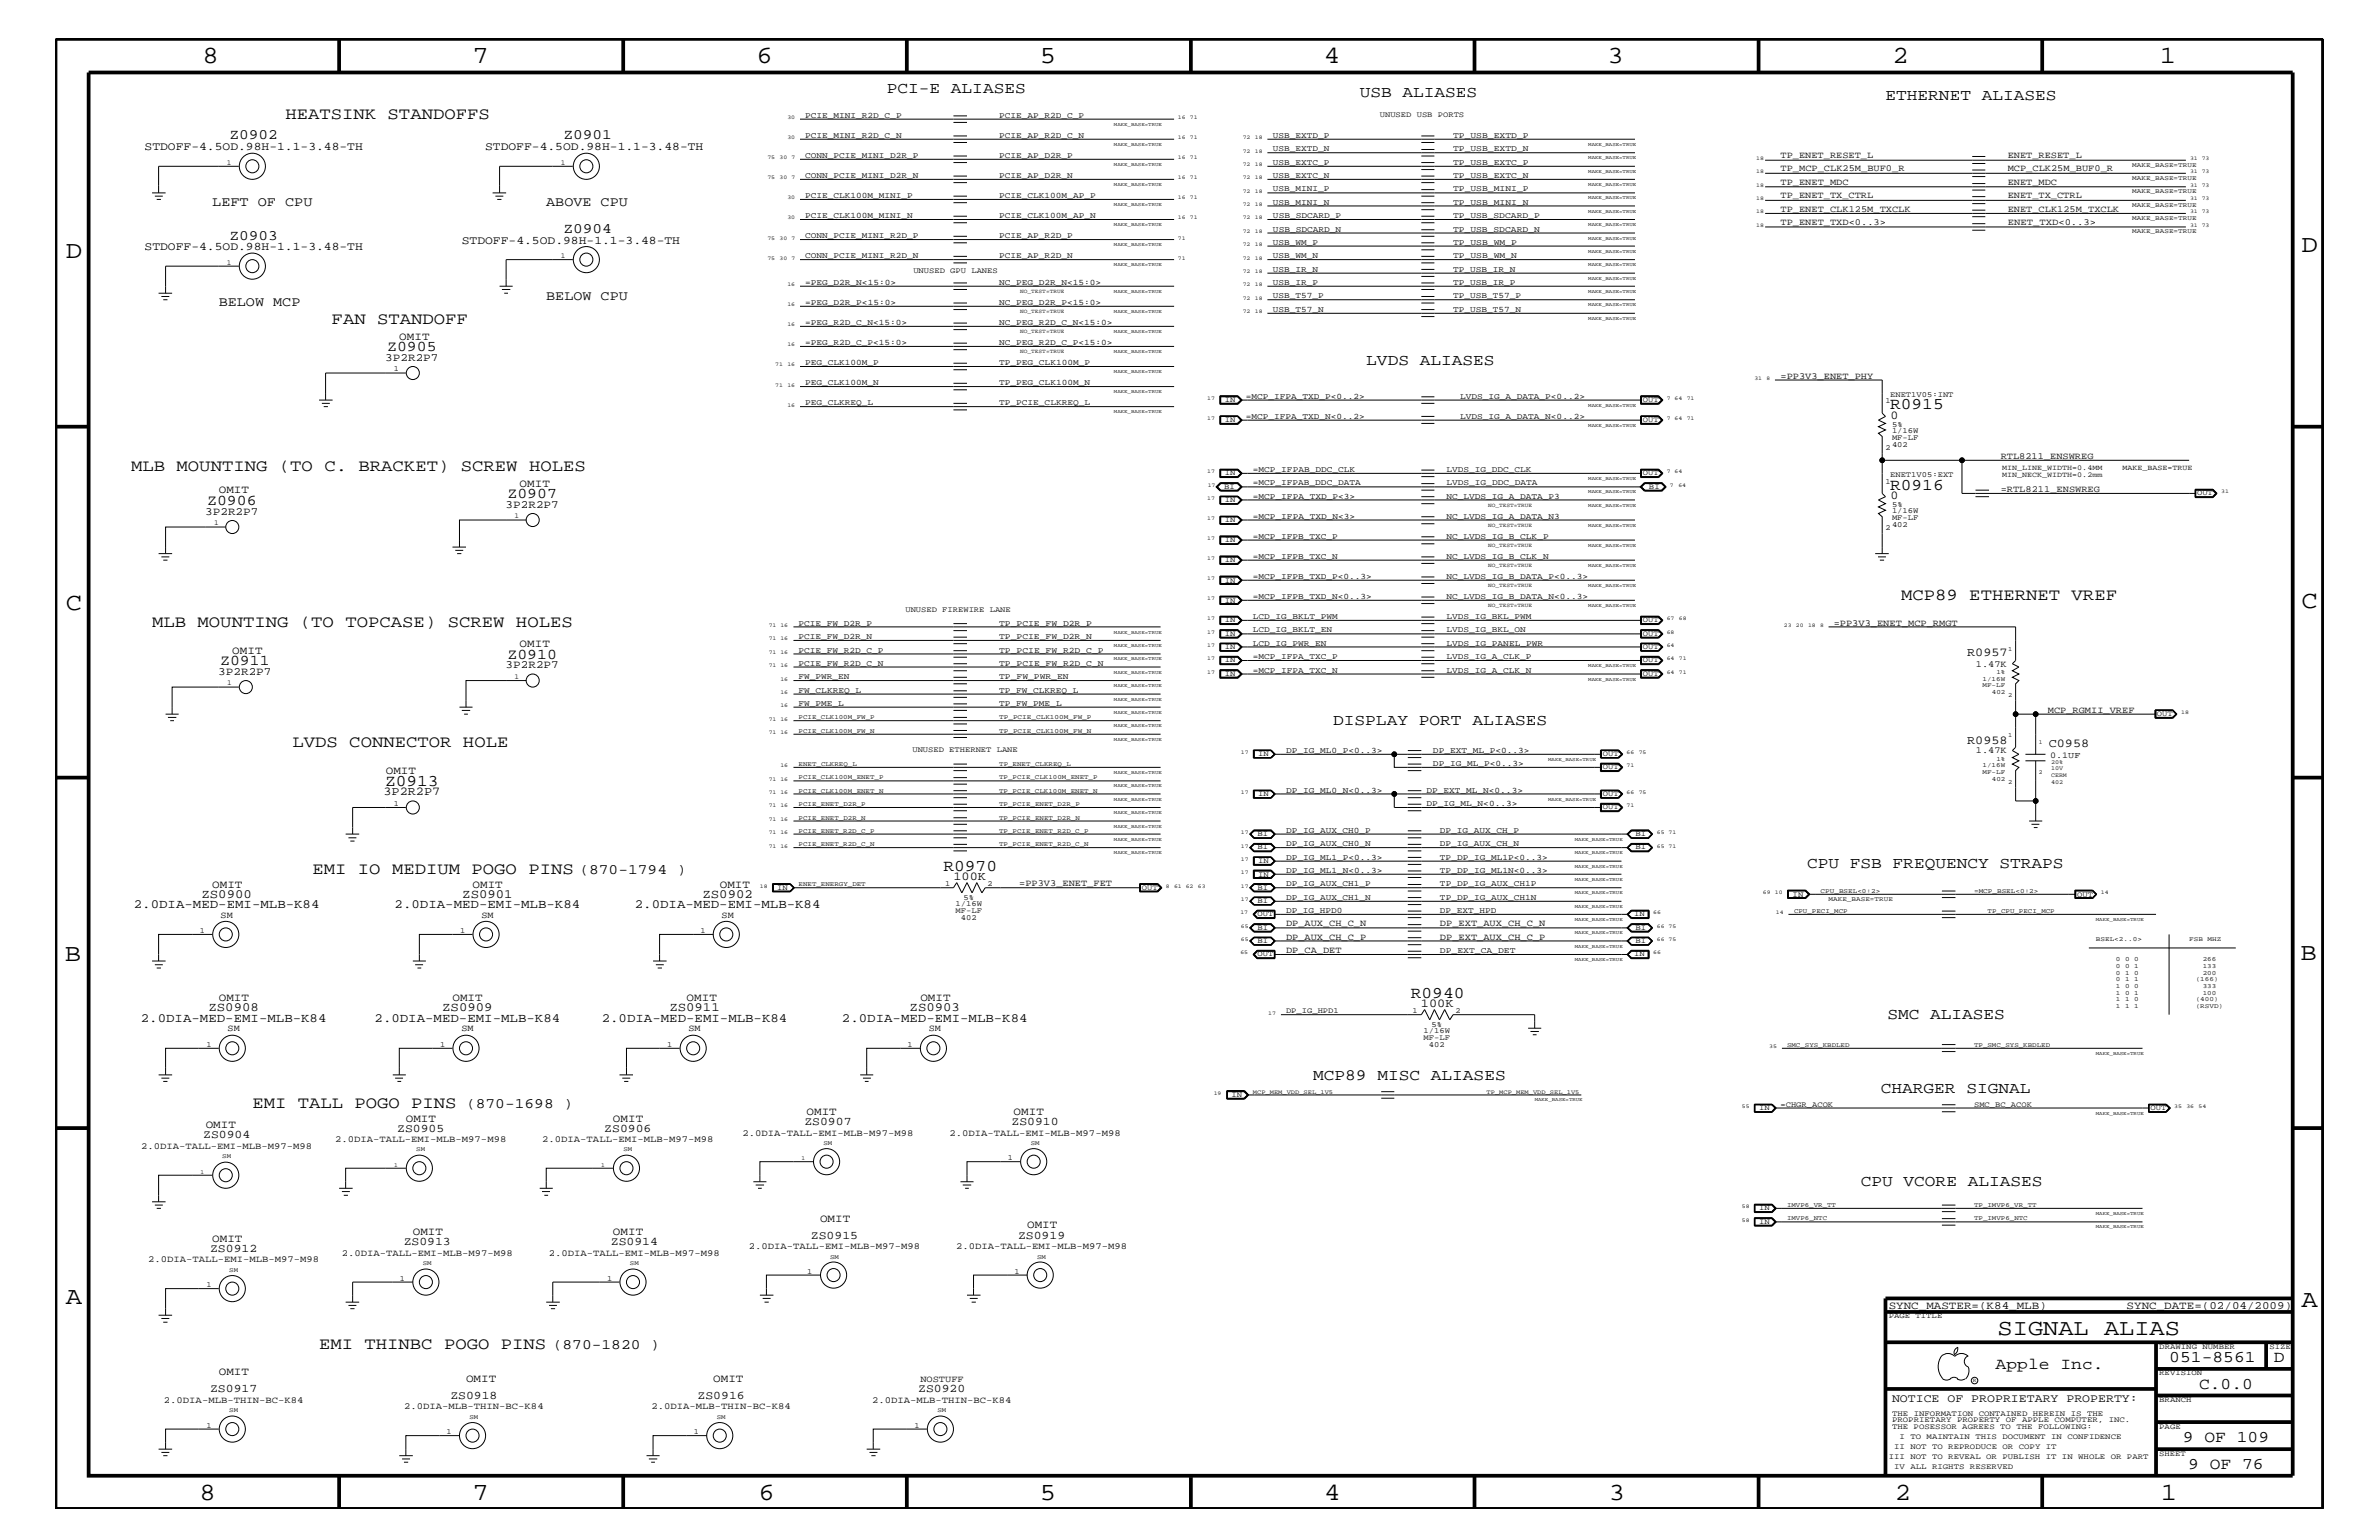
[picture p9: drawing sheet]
<svg xmlns="http://www.w3.org/2000/svg" width="432mm" height="279mm" viewBox="0 0 432 279" stroke-linecap="round" stroke-linejoin="round" font-family="sans-serif">
<defs><g id="words">
<g font-size="4.5">
<text x="36.7" y="11.5">8</text>
<text x="85.8" y="11.5">7</text>
<text x="137.3" y="11.5">6</text>
<text x="188.7" y="11.5">5</text>
<text x="240.3" y="11.5">4</text>
<text x="291.8" y="11.5">3</text>
<text x="343.5" y="11.5">2</text>
<text x="392" y="11.5">1</text>
<text x="11.9" y="46.8">D</text>
<text x="417.7" y="45.7">D</text>
<text x="11.9" y="110.6">C</text>
<text x="417.7" y="110.3">C</text>
<text x="11.8" y="174.3">B</text>
<text x="417.6" y="174.2">B</text>
<text x="11.9" y="236.7">A</text>
<text x="417.7" y="237.1">A</text>
<text x="36.2" y="272.1">8</text>
<text x="85.8" y="272.1">7</text>
<text x="137.7" y="272.1">6</text>
<text x="188.7" y="272.1">5</text>
<text x="240.4" y="272.1">4</text>
<text x="292" y="272.1">3</text>
<text x="343.9" y="272.1">2</text>
<text x="392.2" y="272.1">1</text>
</g>
<text font-size="4.1" x="362.6" y="242.3">SIGNAL ALIAS</text>
<g font-size="3">
<text x="51.8" y="21.6">HEATSINK STANDOFFS</text>
<text x="60.2" y="58.7">FAN STANDOFF</text>
<text x="343.1" y="74.3">R0915</text>
<text x="23.8" y="85.4">MLB MOUNTING (TO C. BRACKET) SCREW HOLES</text>
<text x="343.1" y="88.8">R0916</text>
<text x="27.6" y="113.7">MLB MOUNTING (TO TOPCASE) SCREW HOLES</text>
<text x="345.1" y="108.9">MCP89 ETHERNET VREF</text>
<text x="53.1" y="135.6">LVDS CONNECTOR HOLE</text>
<text x="69.9" y="142.5">Z0913</text>
<text x="56.7" y="158.6">EMI IO MEDIUM POGO PINS</text>
<text x="171.2" y="158">R0970</text>
<text x="256.1" y="181">R0940</text>
<text x="45.8" y="201">EMI TALL POGO PINS</text>
<text x="57.9" y="244.7">EMI THINBC POGO PINS</text>
<text x="362.2" y="248.4">Apple Inc.</text>
<text x="393.7" y="247.1">051-8561</text>
<text x="399.2" y="252">C.0.0</text>
<text x="412.7" y="247.1">D</text>
<text x="396.2" y="261.6">9 OF 109</text>
<text x="397.2" y="266.6">9 OF 76</text>
</g>
<g font-size="2.9">
<text x="161" y="16.8">PCI-E ALIASES</text>
<text x="246.8" y="17.6">USB ALIASES</text>
<text x="342.2" y="18.1">ETHERNET ALIASES</text>
<text x="248" y="66.2">LVDS ALIASES</text>
<text x="242" y="131.6">DISPLAY PORT ALIASES</text>
<text x="328" y="157.4">CPU FSB FREQUENCY STRAPS</text>
<text x="342.6" y="184.9">SMC ALIASES</text>
<text x="238.3" y="195.9">MCP89 MISC ALIASES</text>
<text x="341.4" y="198.2">CHARGER SIGNAL</text>
<text x="337.7" y="215.3">CPU VCORE ALIASES</text>
</g>
<g font-size="2.7">
<text x="70.3" y="63.7">Z0905</text>
<text x="37.6" y="91.6">Z0906</text>
<text x="92.1" y="90.4">Z0907</text>
<text x="92.1" y="119.5">Z0910</text>
<text x="40" y="120.7">Z0911</text>
</g>
<g font-size="2.6">
<text x="41.7" y="25.3">Z0902</text>
<text x="102.3" y="25.3">Z0901</text>
<text x="41.7" y="43.5">Z0903</text>
<text x="102.3" y="42.3">Z0904</text>
<text x="105.2" y="158.6">(870-1794 )</text>
<text x="84.6" y="201">(870-1698 )</text>
<text x="100.3" y="244.7">(870-1820 )</text>
</g>
<g font-size="2.5">
<text x="38.5" y="37.4">LEFT OF CPU</text>
<text x="99.1" y="37.4">ABOVE CPU</text>
<text x="39.7" y="55.6">BELOW MCP</text>
<text x="99.1" y="54.4">BELOW CPU</text>
</g>
<g font-size="2.3">
<text x="24.3" y="164.8">2.0DIA-MED-EMI-MLB-K84</text>
<text x="36.6" y="162.8">ZS0900</text>
<text x="71.6" y="164.8">2.0DIA-MED-EMI-MLB-K84</text>
<text x="83.9" y="162.8">ZS0901</text>
<text x="115.2" y="164.8">2.0DIA-MED-EMI-MLB-K84</text>
<text x="127.5" y="162.8">ZS0902</text>
<text x="25.6" y="185.4">2.0DIA-MED-EMI-MLB-K84</text>
<text x="37.8" y="183.5">ZS0908</text>
<text x="68" y="185.4">2.0DIA-MED-EMI-MLB-K84</text>
<text x="80.3" y="183.5">ZS0909</text>
<text x="109.2" y="185.4">2.0DIA-MED-EMI-MLB-K84</text>
<text x="121.5" y="183.5">ZS0911</text>
<text x="152.8" y="185.4">2.0DIA-MED-EMI-MLB-K84</text>
<text x="165.1" y="183.5">ZS0903</text>
</g>
<g font-size="2.2">
<text x="343.2" y="76.1">0</text>
<text x="343.2" y="90.6">0</text>
<text x="357" y="119.1">R0957</text>
<text x="357" y="134.9">R0958</text>
<text x="371.9" y="135.6">C0958</text>
<text x="69.6" y="144.3">3P2R2P7</text>
<text x="173.1" y="159.7">100K</text>
<text x="257.9" y="182.7">100K</text>
</g>
<g font-size="2.1">
<text x="26.2" y="27.2">STDOFF-4.5OD.98H-1.1-3.48-TH</text>
<text x="88.1" y="27.2">STDOFF-4.5OD.98H-1.1-3.48-TH</text>
<text x="26.2" y="45.4">STDOFF-4.5OD.98H-1.1-3.48-TH</text>
<text x="83.8" y="44.2">STDOFF-4.5OD.98H-1.1-3.48-TH</text>
<text x="36.9" y="206.5">ZS0904</text>
<text x="72.1" y="205.3">ZS0905</text>
<text x="109.7" y="205.3">ZS0906</text>
<text x="146" y="204.1">ZS0907</text>
<text x="183.6" y="204.1">ZS0910</text>
<text x="38.1" y="227.1">ZS0912</text>
<text x="73.3" y="225.9">ZS0913</text>
<text x="110.9" y="225.9">ZS0914</text>
<text x="147.2" y="224.7">ZS0915</text>
<text x="184.8" y="224.7">ZS0919</text>
<text x="38.1" y="252.6">ZS0917</text>
<text x="81.7" y="253.8">ZS0918</text>
<text x="126.6" y="253.8">ZS0916</text>
<text x="166.7" y="252.6">ZS0920</text>
<text x="343.4" y="254.4">NOTICE OF PROPRIETARY PROPERTY:</text>
</g>
<g font-size="2">
<text x="69.9" y="65.6">3P2R2P7</text>
<text x="72.5" y="61.7">OMIT</text>
<text x="39.7" y="89.5">OMIT</text>
<text x="94.3" y="88.3">OMIT</text>
<text x="37.3" y="93.4">3P2R2P7</text>
<text x="91.8" y="92.2">3P2R2P7</text>
<text x="42.2" y="118.6">OMIT</text>
<text x="94.3" y="117.4">OMIT</text>
<text x="39.6" y="122.5">3P2R2P7</text>
<text x="91.8" y="121.3">3P2R2P7</text>
<text x="70" y="140.4">OMIT</text>
<text x="38.5" y="161.1">OMIT</text>
<text x="85.8" y="161.1">OMIT</text>
<text x="130.6" y="161.1">OMIT</text>
<text x="39.7" y="181.6">OMIT</text>
<text x="82.1" y="181.6">OMIT</text>
<text x="124.6" y="181.6">OMIT</text>
<text x="167" y="181.6">OMIT</text>
<text x="73.7" y="203.5">OMIT</text>
<text x="111.3" y="203.5">OMIT</text>
<text x="146.4" y="202.3">OMIT</text>
<text x="184" y="202.3">OMIT</text>
<text x="37.3" y="204.7">OMIT</text>
<text x="148.8" y="221.7">OMIT</text>
<text x="38.5" y="225.3">OMIT</text>
<text x="74.9" y="224.1">OMIT</text>
<text x="111.3" y="224.1">OMIT</text>
<text x="186.4" y="222.9">OMIT</text>
<text x="342.8" y="237.4">SYNC_MASTER=(K84_MLB)</text>
<text x="386" y="237.4">SYNC_DATE=(02/04/2009)</text>
<text x="39.7" y="249.5">OMIT</text>
<text x="84.6" y="250.7">OMIT</text>
<text x="129.5" y="250.7">OMIT</text>
</g>
<g font-size="1.7">
<text x="323.2" y="28.6">TP_ENET_RESET_L</text>
<text x="364.4" y="28.6">ENET_RESET_L</text>
<text x="323.2" y="33.6">TP_ENET_MDC</text>
<text x="323.2" y="31.1">TP_MCP_CLK25M_BUF0_R</text>
<text x="323.2" y="35.9">TP_ENET_TX_CTRL</text>
<text x="364.4" y="35.9">ENET_TX_CTRL</text>
<text x="364.4" y="31.1">MCP_CLK25M_BUF0_R</text>
<text x="364.4" y="33.6">ENET_MDC</text>
<text x="323.2" y="38.4">TP_ENET_CLK125M_TXCLK</text>
<text x="323.2" y="40.8">TP_ENET_TXD&lt;0..3&gt;</text>
<text x="364.4" y="38.4">ENET_CLK125M_TXCLK</text>
<text x="364.4" y="40.8">ENET_TXD&lt;0..3&gt;</text>
<text x="323.2" y="68.7">=PP3V3_ENET_PHY</text>
<text x="363.1" y="83.3">RTL8211_ENSWREG</text>
<text x="363.1" y="89.3">=RTL8211_ENSWREG</text>
<text x="332.8" y="113.6">=PP3V3_ENET_MCP_RMGT</text>
<text x="358.6" y="120.9">1.47K</text>
<text x="371.7" y="129.3">MCP_RGMII_VREF</text>
<text x="358.6" y="136.7">1.47K</text>
<text x="185" y="160.8">=PP3V3_ENET_FET</text>
<text x="40" y="166.5">SM</text>
<text x="87.4" y="166.5">SM</text>
<text x="131" y="166.5">SM</text>
<text x="233.4" y="168.1">DP_AUX_CH_C_N</text>
<text x="233.4" y="170.5">DP_AUX_CH_C_P</text>
<text x="233.4" y="172.9">DP_CA_DET</text>
<text x="261.4" y="168.1">DP_EXT_AUX_CH_C_N</text>
<text x="261.4" y="170.5">DP_EXT_AUX_CH_C_P</text>
<text x="41.3" y="187.1">SM</text>
<text x="83.7" y="187.1">SM</text>
<text x="125" y="187.1">SM</text>
<text x="168.6" y="187.1">SM</text>
<text x="25.6" y="208.5">2.0DIA-TALL-EMI-MLB-M97-M98</text>
<text x="60.8" y="207.2">2.0DIA-TALL-EMI-MLB-M97-M98</text>
<text x="98.4" y="207.2">2.0DIA-TALL-EMI-MLB-M97-M98</text>
<text x="134.7" y="206">2.0DIA-TALL-EMI-MLB-M97-M98</text>
<text x="172.3" y="206">2.0DIA-TALL-EMI-MLB-M97-M98</text>
<text x="62" y="227.9">2.0DIA-TALL-EMI-MLB-M97-M98</text>
<text x="99.6" y="227.9">2.0DIA-TALL-EMI-MLB-M97-M98</text>
<text x="135.9" y="226.7">2.0DIA-TALL-EMI-MLB-M97-M98</text>
<text x="173.5" y="226.7">2.0DIA-TALL-EMI-MLB-M97-M98</text>
<text x="26.9" y="229.1">2.0DIA-TALL-EMI-MLB-M97-M98</text>
<text x="167" y="250.7">NOSTUFF</text>
<text x="29.8" y="254.5">2.0DIA-MLB-THIN-BC-K84</text>
<text x="73.4" y="255.7">2.0DIA-MLB-THIN-BC-K84</text>
<text x="118.2" y="255.7">2.0DIA-MLB-THIN-BC-K84</text>
<text x="158.3" y="254.5">2.0DIA-MLB-THIN-BC-K84</text>
</g>
<text font-size="1.6" x="372.1" y="137.4">0.1UF</text>
<g font-size="1.5">
<text x="146.1" y="21.4">PCIE_MINI_R2D_C_P</text>
<text x="181.4" y="21.4">PCIE_AP_R2D_C_P</text>
<text x="146.1" y="25">PCIE_MINI_R2D_C_N</text>
<text x="146.1" y="28.6">CONN_PCIE_MINI_D2R_P</text>
<text x="181.4" y="28.6">PCIE_AP_D2R_P</text>
<text x="181.4" y="25">PCIE_AP_R2D_C_N</text>
<text x="231.1" y="27.5">USB_EXTD_N</text>
<text x="231.1" y="25">USB_EXTD_P</text>
<text x="231.1" y="29.9">USB_EXTC_P</text>
<text x="263.7" y="27.5">TP_USB_EXTD_N</text>
<text x="263.7" y="25">TP_USB_EXTD_P</text>
<text x="263.7" y="29.9">TP_USB_EXTC_P</text>
<text x="146.1" y="32.3">CONN_PCIE_MINI_D2R_N</text>
<text x="146.1" y="35.9">PCIE_CLK100M_MINI_P</text>
<text x="181.4" y="32.3">PCIE_AP_D2R_N</text>
<text x="181.4" y="35.9">PCIE_CLK100M_AP_P</text>
<text x="231.1" y="34.7">USB_MINI_P</text>
<text x="231.1" y="32.3">USB_EXTC_N</text>
<text x="263.7" y="32.3">TP_USB_EXTC_N</text>
<text x="263.7" y="34.7">TP_USB_MINI_P</text>
<text x="146.1" y="39.6">PCIE_CLK100M_MINI_N</text>
<text x="181.4" y="39.6">PCIE_CLK100M_AP_N</text>
<text x="231.1" y="37.2">USB_MINI_N</text>
<text x="231.1" y="39.6">USB_SDCARD_P</text>
<text x="263.7" y="39.6">TP_USB_SDCARD_P</text>
<text x="263.7" y="37.2">TP_USB_MINI_N</text>
<text x="146.1" y="43.2">CONN_PCIE_MINI_R2D_P</text>
<text x="146.1" y="46.8">CONN_PCIE_MINI_R2D_N</text>
<text x="181.4" y="43.2">PCIE_AP_R2D_P</text>
<text x="181.4" y="46.8">PCIE_AP_R2D_N</text>
<text x="231.1" y="46.8">USB_WM_N</text>
<text x="231.1" y="42">USB_SDCARD_N</text>
<text x="231.1" y="44.4">USB_WM_P</text>
<text x="263.7" y="46.8">TP_USB_WM_N</text>
<text x="263.7" y="44.4">TP_USB_WM_P</text>
<text x="263.7" y="42">TP_USB_SDCARD_N</text>
<text x="146.1" y="51.7">=PEG_D2R_N&lt;15:0&gt;</text>
<text x="181.4" y="51.7">NC_PEG_D2R_N&lt;15:0&gt;</text>
<text x="231.1" y="49.3">USB_IR_N</text>
<text x="231.1" y="51.7">USB_IR_P</text>
<text x="263.7" y="49.3">TP_USB_IR_N</text>
<text x="263.7" y="51.7">TP_USB_IR_P</text>
<text x="146.1" y="55.3">=PEG_D2R_P&lt;15:0&gt;</text>
<text x="146.1" y="59">=PEG_R2D_C_N&lt;15:0&gt;</text>
<text x="181.4" y="55.3">NC_PEG_D2R_P&lt;15:0&gt;</text>
<text x="181.4" y="59">NC_PEG_R2D_C_N&lt;15:0&gt;</text>
<text x="231.1" y="56.6">USB_T57_N</text>
<text x="231.1" y="54.1">USB_T57_P</text>
<text x="263.7" y="56.6">TP_USB_T57_N</text>
<text x="263.7" y="54.1">TP_USB_T57_P</text>
<text x="146.1" y="62.6">=PEG_R2D_C_P&lt;15:0&gt;</text>
<text x="181.4" y="62.6">NC_PEG_R2D_C_P&lt;15:0&gt;</text>
<text x="146.1" y="66.2">PEG_CLK100M_P</text>
<text x="146.1" y="69.9">PEG_CLK100M_N</text>
<text x="181.4" y="69.9">TP_PEG_CLK100M_N</text>
<text x="181.4" y="66.2">TP_PEG_CLK100M_P</text>
<text x="146.1" y="73.5">PEG_CLKREQ_L</text>
<text x="181.4" y="73.5">TP_PCIE_CLKREQ_L</text>
<text x="226.1" y="76">=MCP_IFPA_TXD_N&lt;0..2&gt;</text>
<text x="226.1" y="72.3">=MCP_IFPA_TXD_P&lt;0..2&gt;</text>
<text x="265" y="72.3">LVDS_IG_A_DATA_P&lt;0..2&gt;</text>
<text x="265" y="76">LVDS_IG_A_DATA_N&lt;0..2&gt;</text>
<text x="227.4" y="88.1">=MCP_IFPAB_DDC_DATA</text>
<text x="227.4" y="85.6">=MCP_IFPAB_DDC_CLK</text>
<text x="262.6" y="85.6">LVDS_IG_DDC_CLK</text>
<text x="262.6" y="88.1">LVDS_IG_DDC_DATA</text>
<text x="227.4" y="90.5">=MCP_IFPA_TXD_P&lt;3&gt;</text>
<text x="227.4" y="94.2">=MCP_IFPA_TXD_N&lt;3&gt;</text>
<text x="262.6" y="90.5">NC_LVDS_IG_A_DATA_P3</text>
<text x="262.6" y="94.2">NC_LVDS_IG_A_DATA_N3</text>
<text x="227.4" y="101.4">=MCP_IFPB_TXC_N</text>
<text x="227.4" y="97.7">=MCP_IFPB_TXC_P</text>
<text x="262.6" y="101.4">NC_LVDS_IG_B_CLK_N</text>
<text x="262.6" y="97.7">NC_LVDS_IG_B_CLK_P</text>
<text x="227.4" y="105">=MCP_IFPB_TXD_P&lt;0..3&gt;</text>
<text x="262.6" y="105">NC_LVDS_IG_B_DATA_P&lt;0..3&gt;</text>
<text x="144.9" y="113.6">PCIE_FW_D2R_P</text>
<text x="181.4" y="113.6">TP_PCIE_FW_D2R_P</text>
<text x="227.4" y="112.3">LCD_IG_BKLT_PWM</text>
<text x="227.4" y="108.7">=MCP_IFPB_TXD_N&lt;0..3&gt;</text>
<text x="262.6" y="112.3">LVDS_IG_BKL_PWM</text>
<text x="262.6" y="108.7">NC_LVDS_IG_B_DATA_N&lt;0..3&gt;</text>
<text x="144.9" y="115.9">PCIE_FW_D2R_N</text>
<text x="144.9" y="118.4">PCIE_FW_R2D_C_P</text>
<text x="181.4" y="115.9">TP_PCIE_FW_D2R_N</text>
<text x="181.4" y="118.4">TP_PCIE_FW_R2D_C_P</text>
<text x="227.4" y="119.6">=MCP_IFPA_TXC_P</text>
<text x="227.4" y="117.2">LCD_IG_PWR_EN</text>
<text x="227.4" y="114.8">LCD_IG_BKLT_EN</text>
<text x="262.6" y="114.8">LVDS_IG_BKL_ON</text>
<text x="262.6" y="119.6">LVDS_IG_A_CLK_P</text>
<text x="262.6" y="117.2">LVDS_IG_PANEL_PWR</text>
<text x="144.9" y="123.2">FW_PWR_EN</text>
<text x="144.9" y="120.8">PCIE_FW_R2D_C_N</text>
<text x="144.9" y="125.7">FW_CLKREQ_L</text>
<text x="181.4" y="125.7">TP_FW_CLKREQ_L</text>
<text x="181.4" y="120.8">TP_PCIE_FW_R2D_C_N</text>
<text x="181.4" y="123.2">TP_FW_PWR_EN</text>
<text x="227.4" y="122">=MCP_IFPA_TXC_N</text>
<text x="262.6" y="122">LVDS_IG_A_CLK_N</text>
<text x="144.9" y="128">FW_PME_L</text>
<text x="181.4" y="128">TP_FW_PME_L</text>
<text x="233.4" y="136.6">DP_IG_ML0_P&lt;0..3&gt;</text>
<text x="260.1" y="136.6">DP_EXT_ML_P&lt;0..3&gt;</text>
<text x="233.4" y="143.9">DP_IG_ML0_N&lt;0..3&gt;</text>
<text x="258.9" y="143.9">DP_EXT_ML_N&lt;0..3&gt;</text>
<text x="260.1" y="139">DP_IG_ML_P&lt;0..3&gt;</text>
<text x="258.9" y="146.2">DP_IG_ML_N&lt;0..3&gt;</text>
<text x="233.4" y="156">DP_IG_ML1_P&lt;0..3&gt;</text>
<text x="233.4" y="153.5">DP_IG_AUX_CH0_N</text>
<text x="233.4" y="151.1">DP_IG_AUX_CH0_P</text>
<text x="261.4" y="153.5">DP_IG_AUX_CH_N</text>
<text x="261.4" y="156">TP_DP_IG_ML1P&lt;0..3&gt;</text>
<text x="261.4" y="151.1">DP_IG_AUX_CH_P</text>
<text x="233.4" y="160.8">DP_IG_AUX_CH1_P</text>
<text x="233.4" y="158.4">DP_IG_ML1_N&lt;0..3&gt;</text>
<text x="261.4" y="158.4">TP_DP_IG_ML1N&lt;0..3&gt;</text>
<text x="261.4" y="160.8">TP_DP_IG_AUX_CH1P</text>
<text x="233.4" y="163.3">DP_IG_AUX_CH1_N</text>
<text x="233.4" y="165.6">DP_IG_HPD0</text>
<text x="261.4" y="165.6">DP_EXT_HPD</text>
<text x="261.4" y="163.3">TP_DP_IG_AUX_CH1N</text>
<text x="261.4" y="172.9">DP_EXT_CA_DET</text>
</g>
<g font-size="1.4">
<text x="250.4" y="21.3">UNUSED USB PORTS</text>
<text x="41.1" y="29.9">1</text>
<text x="101.8" y="29.9">1</text>
<text x="101.8" y="46.8">1</text>
<text x="41.1" y="48">1</text>
<text x="165.8" y="49.6">UNUSED GPU LANES</text>
<text x="71.5" y="67.3">1</text>
<text x="343.1" y="72">ENET1V05:INT</text>
<text x="222.3" y="72.9">IN</text>
<text x="222.3" y="76.6">IN</text>
<text x="298.2" y="72.9">OUT</text>
<text x="298.2" y="76.6">OUT</text>
<text x="342.2" y="73.2">1</text>
<text x="343.4" y="77.4">5%</text>
<text x="342.2" y="81.6">2</text>
<text x="343.4" y="78.6">1/16W</text>
<text x="343.4" y="79.9">MF-LF</text>
<text x="343.4" y="81.1">402</text>
<text x="222.2" y="88.7">BI</text>
<text x="222.3" y="86.2">IN</text>
<text x="298.2" y="86.2">OUT</text>
<text x="299.3" y="88.7">BI</text>
<text x="342.2" y="87.7">1</text>
<text x="343.1" y="86.5">ENET1V05:EXT</text>
<text x="363.4" y="85.3">MIN_LINE_WIDTH=0.4MM</text>
<text x="363.4" y="86.5">MIN_NECK_WIDTH=0.2mm</text>
<text x="385.2" y="85.3">MAKE_BASE=TRUE</text>
<text x="398.8" y="89.9">OUT</text>
<text x="38.9" y="95.2">1</text>
<text x="93.4" y="94">1</text>
<text x="222.3" y="91.1">IN</text>
<text x="222.3" y="94.8">IN</text>
<text x="343.4" y="94.3">MF-LF</text>
<text x="343.4" y="93.2">1/16W</text>
<text x="343.4" y="92">5%</text>
<text x="343.4" y="95.6">402</text>
<text x="222.3" y="98.4">IN</text>
<text x="342.2" y="96.2">2</text>
<text x="222.3" y="102.1">IN</text>
<text x="222.3" y="105.7">IN</text>
<text x="164.3" y="111">UNUSED FIREWIRE LANE</text>
<text x="222.3" y="109.3">IN</text>
<text x="222.3" y="112.9">IN</text>
<text x="298.2" y="112.9">OUT</text>
<text x="222.3" y="115.3">IN</text>
<text x="222.3" y="117.8">IN</text>
<text x="298.2" y="115.3">OUT</text>
<text x="298.2" y="117.8">OUT</text>
<text x="41.2" y="124.3">1</text>
<text x="93.4" y="123.1">1</text>
<text x="222.3" y="120.2">IN</text>
<text x="222.3" y="122.6">IN</text>
<text x="298.2" y="122.6">OUT</text>
<text x="298.2" y="120.2">OUT</text>
<text x="391.5" y="129.9">OUT</text>
<text x="165.6" y="136.4">UNUSED ETHERNET LANE</text>
<text x="228.3" y="137.2">IN</text>
<text x="290.9" y="137.2">OUT</text>
<text x="290.9" y="139.6">OUT</text>
<text x="71.5" y="146.2">1</text>
<text x="228.3" y="144.5">IN</text>
<text x="290.9" y="144.5">OUT</text>
<text x="290.9" y="146.8">OUT</text>
<text x="228.3" y="151.8">BI</text>
<text x="228.3" y="154.1">BI</text>
<text x="296.8" y="151.8">BI</text>
<text x="296.8" y="154.1">BI</text>
<text x="141.1" y="161.4">IN</text>
<text x="171.5" y="160.7">1</text>
<text x="179.2" y="160.7">2</text>
<text x="207.3" y="161.4">OUT</text>
<text x="228.3" y="161.4">BI</text>
<text x="228.3" y="156.6">IN</text>
<text x="228.3" y="159">IN</text>
<text x="173.4" y="165.6">MF-LF</text>
<text x="173.4" y="164.5">1/16W</text>
<text x="174.4" y="166.9">402</text>
<text x="174.9" y="163.3">5%</text>
<text x="228.3" y="163.9">BI</text>
<text x="228.3" y="166.2">OUT</text>
<text x="296.6" y="166.2">IN</text>
<text x="325.4" y="162.7">IN</text>
<text x="377" y="162.7">OUT</text>
<text x="36.3" y="169.3">1</text>
<text x="83.5" y="169.3">1</text>
<text x="127.1" y="169.3">1</text>
<text x="228.3" y="168.7">BI</text>
<text x="228.3" y="171.1">BI</text>
<text x="228.3" y="173.5">OUT</text>
<text x="296.6" y="173.5">IN</text>
<text x="296.8" y="168.7">BI</text>
<text x="296.8" y="171.1">BI</text>
<text x="233.4" y="183.8">DP_IG_HPD1</text>
<text x="256.4" y="183.8">1</text>
<text x="264.2" y="183.8">2</text>
<text x="37.5" y="189.9">1</text>
<text x="79.9" y="189.9">1</text>
<text x="121.1" y="189.9">1</text>
<text x="164.7" y="189.9">1</text>
<text x="258.4" y="187.5">1/16W</text>
<text x="258.4" y="188.7">MF-LF</text>
<text x="259.3" y="189.9">402</text>
<text x="259.8" y="186.3">5%</text>
<text x="223.5" y="199">IN</text>
<text x="319.3" y="201.5">IN</text>
<text x="323.2" y="200.9">=CHGR_ACOK</text>
<text x="358.3" y="200.9">SMC_BC_ACOK</text>
<text x="390.3" y="201.5">OUT</text>
<text x="182.9" y="210.5">1</text>
<text x="319.3" y="219.6">IN</text>
<text x="319.3" y="222">IN</text>
<text x="37.5" y="233.5">1</text>
<text x="72.6" y="232.4">1</text>
<text x="110.2" y="232.4">1</text>
<text x="146.5" y="231.1">1</text>
<text x="184.1" y="231.1">1</text>
<text x="342.8" y="239.2">PAGE TITLE</text>
<text x="391.9" y="244.7">DRAWING NUMBER</text>
<text x="411.9" y="244.7">SIZE</text>
<text x="391.9" y="249.5">REVISION</text>
<text x="343.4" y="256.8">THE INFORMATION CONTAINED HEREIN IS THE</text>
<text x="391.9" y="254.4">BRANCH</text>
<text x="37.5" y="259">1</text>
<text x="81.1" y="260.2">1</text>
<text x="125.9" y="260.2">1</text>
<text x="166" y="259">1</text>
<text x="343.4" y="259.3">THE POSESSOR AGREES TO THE FOLLOWING:</text>
<text x="343.4" y="258">PROPRIETARY PROPERTY OF APPLE COMPUTER, INC.</text>
<text x="343.8" y="262.9">II NOT TO REPRODUCE OR COPY IT</text>
<text x="344.8" y="261.1">I TO MAINTAIN THIS DOCUMENT IN CONFIDENCE</text>
<text x="391.9" y="259.3">PAGE</text>
<text x="342.8" y="264.7">III NOT TO REVEAL OR PUBLISH IT IN WHOLE OR PART</text>
<text x="343.8" y="266.6">IV ALL RIGHTS RESERVED</text>
<text x="391.9" y="264.1">SHEET</text>
</g>
<g font-size="1.2">
<text x="387" y="30.3">MAKE_BASE=TRUE</text>
<text x="387" y="32.7">MAKE_BASE=TRUE</text>
<text x="387" y="35.1">MAKE_BASE=TRUE</text>
<text x="387" y="40">MAKE_BASE=TRUE</text>
<text x="387" y="37.5">MAKE_BASE=TRUE</text>
<text x="387" y="42.4">MAKE_BASE=TRUE</text>
<text x="364.5" y="118.1">1</text>
<text x="359.8" y="123.5">1/16W</text>
<text x="359.8" y="124.7">MF-LF</text>
<text x="361.5" y="125.9">402</text>
<text x="362.4" y="122.3">1%</text>
<text x="144.9" y="130.5">PCIE_CLK100M_FW_P</text>
<text x="181.4" y="130.5">TP_PCIE_CLK100M_FW_P</text>
<text x="364.5" y="126.5">2</text>
<text x="144.9" y="133">PCIE_CLK100M_FW_N</text>
<text x="181.4" y="133">TP_PCIE_CLK100M_FW_N</text>
<text x="364.5" y="133.8">1</text>
<text x="144.9" y="143.9">PCIE_CLK100M_ENET_N</text>
<text x="144.9" y="139">ENET_CLKREQ_L</text>
<text x="144.9" y="141.4">PCIE_CLK100M_ENET_P</text>
<text x="181.4" y="141.4">TP_PCIE_CLK100M_ENET_P</text>
<text x="181.4" y="139">TP_ENET_CLKREQ_L</text>
<text x="181.4" y="143.9">TP_PCIE_CLK100M_ENET_N</text>
<text x="359.8" y="139.2">1/16W</text>
<text x="359.8" y="140.4">MF-LF</text>
<text x="361.5" y="141.7">402</text>
<text x="362.4" y="138">1%</text>
<text x="364.5" y="142.3">2</text>
<text x="144.9" y="148.7">PCIE_ENET_D2R_N</text>
<text x="144.9" y="146.2">PCIE_ENET_D2R_P</text>
<text x="181.4" y="146.2">TP_PCIE_ENET_D2R_P</text>
<text x="181.4" y="148.7">TP_PCIE_ENET_D2R_N</text>
<text x="144.9" y="153.5">PCIE_ENET_R2D_C_N</text>
<text x="144.9" y="151.1">PCIE_ENET_R2D_C_P</text>
<text x="181.4" y="153.5">TP_PCIE_ENET_R2D_C_N</text>
<text x="181.4" y="151.1">TP_PCIE_ENET_R2D_C_P</text>
<text x="144.9" y="160.8">ENET_ENERGY_DET</text>
<text x="330.5" y="162">CPU_BSEL&lt;0:2&gt;</text>
<text x="358.3" y="162">=MCP_BSEL&lt;0:2&gt;</text>
<text x="325.6" y="165.6">CPU_PECI_MCP</text>
<text x="331.9" y="163.5">MAKE_BASE=TRUE</text>
<text x="360.8" y="165.6">TP_CPU_PECI_MCP</text>
<text x="380.4" y="170.7">BSEL&lt;2..0&gt;</text>
<text x="397.3" y="170.7">FSB</text>
<text x="400.7" y="170.7">MHZ</text>
<text x="384" y="175.6">0</text>
<text x="384" y="176.8">0</text>
<text x="384" y="178">0</text>
<text x="384" y="179.3">1</text>
<text x="384" y="174.4">0</text>
<text x="385.7" y="175.6">0</text>
<text x="385.7" y="176.8">1</text>
<text x="385.7" y="178">1</text>
<text x="385.7" y="179.3">0</text>
<text x="385.7" y="174.4">0</text>
<text x="387.4" y="175.6">1</text>
<text x="387.4" y="176.8">0</text>
<text x="387.4" y="178">1</text>
<text x="387.4" y="179.3">0</text>
<text x="387.4" y="174.4">0</text>
<text x="398.5" y="178">(166)</text>
<text x="399.8" y="175.6">133</text>
<text x="399.8" y="176.8">200</text>
<text x="399.8" y="179.3">333</text>
<text x="399.8" y="174.4">266</text>
<text x="384" y="182.9">1</text>
<text x="384" y="180.5">1</text>
<text x="384" y="181.6">1</text>
<text x="385.7" y="182.9">1</text>
<text x="385.7" y="180.5">0</text>
<text x="385.7" y="181.6">1</text>
<text x="387.4" y="182.9">1</text>
<text x="387.4" y="180.5">1</text>
<text x="387.4" y="181.6">0</text>
<text x="398.5" y="182.9">(RSVD)</text>
<text x="398.5" y="181.6">(400)</text>
<text x="399.8" y="180.5">100</text>
<text x="324.4" y="189.9">SMC_SYS_KBDLED</text>
<text x="358.3" y="189.9">TP_SMC_SYS_KBDLED</text>
<text x="75.6" y="208.9">SM</text>
<text x="113.2" y="208.9">SM</text>
<text x="149.5" y="207.7">SM</text>
<text x="187.1" y="207.7">SM</text>
<text x="40.3" y="210.2">SM</text>
<text x="324.4" y="221.4">IMVP6_NTC</text>
<text x="324.4" y="219">IMVP6_VR_TT</text>
<text x="358.3" y="221.4">TP_IMVP6_NTC</text>
<text x="358.3" y="219">TP_IMVP6_VR_TT</text>
<text x="41.6" y="230.7">SM</text>
<text x="76.8" y="229.6">SM</text>
<text x="114.3" y="229.6">SM</text>
<text x="150.7" y="228.4">SM</text>
<text x="188.3" y="228.4">SM</text>
<text x="41.6" y="256.2">SM</text>
<text x="85.2" y="257.4">SM</text>
<text x="130.1" y="257.4">SM</text>
<text x="170.1" y="256.2">SM</text>
</g>
<g font-size="1.1">
<text x="370.1" y="135">1</text>
<text x="370.1" y="140.4">2</text>
<text x="372.3" y="140.9">CERM</text>
<text x="372.3" y="138.6">20%</text>
<text x="372.3" y="142.2">402</text>
<text x="372.3" y="139.7">10V</text>
<text x="227.4" y="198.4">MCP_MEM_VDD_SEL_1V5</text>
<text x="269.8" y="198.4">TP_MCP_MEM_VDD_SEL_1V5</text>
<text x="36.4" y="213">1</text>
<text x="71.5" y="211.7">1</text>
<text x="109.1" y="211.7">1</text>
<text x="145.5" y="210.5">1</text>
</g>
<g font-size="1">
<text x="142.9" y="21.6">30</text>
<text x="213.8" y="21.6">16</text>
<text x="216" y="21.6">71</text>
<text x="139.3" y="28.9">75</text>
<text x="141.5" y="28.9">30</text>
<text x="142.9" y="25.3">30</text>
<text x="143.7" y="28.9">7</text>
<text x="213.8" y="28.9">16</text>
<text x="213.8" y="25.3">16</text>
<text x="216" y="28.9">71</text>
<text x="216" y="25.3">71</text>
<text x="225.6" y="27.7">72</text>
<text x="225.6" y="25.3">72</text>
<text x="227.8" y="27.7">18</text>
<text x="227.8" y="25.3">18</text>
<text x="318.8" y="29.1">18</text>
<text x="397.5" y="29.1">31 73</text>
<text x="139.3" y="32.5">75</text>
<text x="141.5" y="32.5">30</text>
<text x="143.7" y="32.5">7</text>
<text x="213.8" y="32.5">16</text>
<text x="216" y="32.5">71</text>
<text x="225.6" y="32.5">72</text>
<text x="225.6" y="30.2">72</text>
<text x="225.6" y="35">72</text>
<text x="227.8" y="32.5">18</text>
<text x="227.8" y="30.2">18</text>
<text x="227.8" y="35">18</text>
<text x="318.8" y="33.9">18</text>
<text x="318.8" y="31.4">18</text>
<text x="397.5" y="33.9">31 73</text>
<text x="397.5" y="31.4">31 73</text>
<text x="142.9" y="36.2">30</text>
<text x="142.9" y="39.8">30</text>
<text x="213.8" y="36.2">16</text>
<text x="213.8" y="39.8">16</text>
<text x="216" y="36.2">71</text>
<text x="216" y="39.8">71</text>
<text x="225.6" y="37.4">72</text>
<text x="225.6" y="39.8">72</text>
<text x="227.8" y="37.4">18</text>
<text x="227.8" y="39.8">18</text>
<text x="318.8" y="38.7">18</text>
<text x="318.8" y="41.2">18</text>
<text x="318.8" y="36.4">18</text>
<text x="397.5" y="38.7">31 73</text>
<text x="397.5" y="36.4">31 73</text>
<text x="397.5" y="41.2">31 73</text>
<text x="139.3" y="47.1">75</text>
<text x="139.3" y="43.5">75</text>
<text x="141.5" y="47.1">30</text>
<text x="141.5" y="43.5">30</text>
<text x="143.7" y="43.5">7</text>
<text x="143.7" y="47.1">7</text>
<text x="213.8" y="47.1">71</text>
<text x="213.8" y="43.5">71</text>
<text x="225.6" y="42.3">72</text>
<text x="225.6" y="44.6">72</text>
<text x="225.6" y="47.1">72</text>
<text x="227.8" y="42.3">18</text>
<text x="227.8" y="44.6">18</text>
<text x="227.8" y="47.1">18</text>
<text x="142.9" y="51.9">16</text>
<text x="185.2" y="53.2">NO_TEST=TRUE</text>
<text x="225.6" y="51.9">72</text>
<text x="225.6" y="49.6">72</text>
<text x="227.8" y="51.9">18</text>
<text x="227.8" y="49.6">18</text>
<text x="142.9" y="59.2">16</text>
<text x="142.9" y="55.6">16</text>
<text x="185.2" y="56.8">NO_TEST=TRUE</text>
<text x="225.6" y="56.8">72</text>
<text x="225.6" y="54.4">72</text>
<text x="227.8" y="56.8">18</text>
<text x="227.8" y="54.4">18</text>
<text x="142.9" y="62.9">16</text>
<text x="185.2" y="64">NO_TEST=TRUE</text>
<text x="185.2" y="60.4">NO_TEST=TRUE</text>
<text x="140.7" y="70.1">71</text>
<text x="140.7" y="66.5">71</text>
<text x="142.9" y="70.1">16</text>
<text x="142.9" y="66.5">16</text>
<text x="318.4" y="68.9">31</text>
<text x="320.6" y="68.9">8</text>
<text x="142.9" y="73.8">16</text>
<text x="219.1" y="76.2">17</text>
<text x="219.1" y="72.6">17</text>
<text x="302.5" y="76.2">7</text>
<text x="302.5" y="72.6">7</text>
<text x="304" y="76.2">64</text>
<text x="304" y="72.6">64</text>
<text x="306.2" y="76.2">71</text>
<text x="306.2" y="72.6">71</text>
<text x="219.1" y="85.9">17</text>
<text x="219.2" y="88.3">17</text>
<text x="302.5" y="85.9">7</text>
<text x="303.1" y="88.3">7</text>
<text x="304" y="85.9">64</text>
<text x="304.6" y="88.3">64</text>
<text x="403.2" y="89.5">31</text>
<text x="219.1" y="94.3">17</text>
<text x="219.1" y="90.7">17</text>
<text x="270.1" y="92">NO_TEST=TRUE</text>
<text x="270.1" y="95.6">NO_TEST=TRUE</text>
<text x="219.1" y="101.6">17</text>
<text x="219.1" y="98">17</text>
<text x="270.1" y="99.3">NO_TEST=TRUE</text>
<text x="219.1" y="105.3">17</text>
<text x="270.1" y="106.5">NO_TEST=TRUE</text>
<text x="270.1" y="102.9">NO_TEST=TRUE</text>
<text x="139.5" y="113.7">71 16</text>
<text x="219.1" y="112.6">17</text>
<text x="219.1" y="108.9">17</text>
<text x="270.1" y="110.2">NO_TEST=TRUE</text>
<text x="302.5" y="112.6">67</text>
<text x="304.7" y="112.6">68</text>
<text x="323.8" y="113.7">23</text>
<text x="326" y="113.7">20</text>
<text x="328.2" y="113.7">18</text>
<text x="330.4" y="113.7">8</text>
<text x="139.5" y="118.6">71 16</text>
<text x="139.5" y="116.2">71 16</text>
<text x="219.1" y="117.4">17</text>
<text x="219.1" y="115">17</text>
<text x="219.1" y="119.8">17</text>
<text x="302.5" y="117.4">64</text>
<text x="302.5" y="115">68</text>
<text x="302.5" y="119.8">64</text>
<text x="304.7" y="119.8">71</text>
<text x="139.5" y="121">71 16</text>
<text x="141.6" y="125.9">16</text>
<text x="141.6" y="123.5">16</text>
<text x="219.1" y="122.3">17</text>
<text x="302.5" y="122.3">64</text>
<text x="304.7" y="122.3">71</text>
<text x="139.5" y="130.8">71 16</text>
<text x="141.6" y="128.3">16</text>
<text x="395.9" y="129.6">18</text>
<text x="139.5" y="133.2">71 16</text>
<text x="225.2" y="136.8">17</text>
<text x="295.2" y="136.8">66</text>
<text x="297.4" y="136.8">75</text>
<text x="139.5" y="141.7">71 16</text>
<text x="141.6" y="139.2">16</text>
<text x="295.2" y="139.2">71</text>
<text x="139.5" y="144">71 16</text>
<text x="139.5" y="149">71 16</text>
<text x="139.5" y="146.5">71 16</text>
<text x="225.2" y="144">17</text>
<text x="295.2" y="144">66</text>
<text x="295.2" y="146.5">71</text>
<text x="297.4" y="144">75</text>
<text x="139.5" y="153.8">71 16</text>
<text x="139.5" y="151.3">71 16</text>
<text x="225.2" y="153.8">17</text>
<text x="225.2" y="151.3">17</text>
<text x="300.7" y="153.8">65 71</text>
<text x="300.7" y="151.3">65 71</text>
<text x="137.9" y="161.1">18</text>
<text x="211.6" y="161.1">8</text>
<text x="213.1" y="161.1">61 62</text>
<text x="217.4" y="161.1">63</text>
<text x="225.2" y="158.6">17</text>
<text x="225.2" y="156.2">17</text>
<text x="225.2" y="161.1">17</text>
<text x="225.1" y="165.9">17</text>
<text x="225.2" y="163.5">17</text>
<text x="300.1" y="165.9">66</text>
<text x="320" y="162.2">69</text>
<text x="322.2" y="162.2">10</text>
<text x="322.3" y="165.9">14</text>
<text x="381.3" y="162.2">14</text>
<text x="225.1" y="173.2">65</text>
<text x="225.2" y="170.7">65</text>
<text x="225.2" y="168.3">65</text>
<text x="300.1" y="173.2">66</text>
<text x="300.7" y="170.7">66 75</text>
<text x="300.7" y="168.3">66 75</text>
<text x="230.2" y="184.1">17</text>
<text x="321.1" y="190.2">35</text>
<text x="220.3" y="198.7">19</text>
<text x="316.1" y="201">55</text>
<text x="394.6" y="201">35</text>
<text x="396.8" y="201">36</text>
<text x="399" y="201">54</text>
<text x="316.1" y="219.2">58</text>
<text x="316.1" y="221.7">58</text>
<text x="358.1" y="250.7">R</text>
</g>
<g font-size=".9">
<text x="202.2" y="22.9">MAKE_BASE=TRUE</text>
<text x="202.2" y="26.5">MAKE_BASE=TRUE</text>
<text x="288.3" y="28.9">MAKE_BASE=TRUE</text>
<text x="288.3" y="26.5">MAKE_BASE=TRUE</text>
<text x="202.2" y="33.7">MAKE_BASE=TRUE</text>
<text x="202.2" y="30.2">MAKE_BASE=TRUE</text>
<text x="288.3" y="33.7">MAKE_BASE=TRUE</text>
<text x="288.3" y="31.4">MAKE_BASE=TRUE</text>
<text x="202.2" y="37.4">MAKE_BASE=TRUE</text>
<text x="202.2" y="41">MAKE_BASE=TRUE</text>
<text x="288.3" y="36.2">MAKE_BASE=TRUE</text>
<text x="288.3" y="41">MAKE_BASE=TRUE</text>
<text x="288.3" y="38.6">MAKE_BASE=TRUE</text>
<text x="202.2" y="44.6">MAKE_BASE=TRUE</text>
<text x="288.3" y="45.9">MAKE_BASE=TRUE</text>
<text x="288.3" y="43.5">MAKE_BASE=TRUE</text>
<text x="202.2" y="53.2">MAKE_BASE=TRUE</text>
<text x="202.2" y="48.3">MAKE_BASE=TRUE</text>
<text x="288.3" y="53.2">MAKE_BASE=TRUE</text>
<text x="288.3" y="48.3">MAKE_BASE=TRUE</text>
<text x="288.3" y="50.7">MAKE_BASE=TRUE</text>
<text x="202.2" y="56.8">MAKE_BASE=TRUE</text>
<text x="288.3" y="58">MAKE_BASE=TRUE</text>
<text x="288.3" y="55.6">MAKE_BASE=TRUE</text>
<text x="202.2" y="64">MAKE_BASE=TRUE</text>
<text x="202.2" y="60.4">MAKE_BASE=TRUE</text>
<text x="202.2" y="71.3">MAKE_BASE=TRUE</text>
<text x="202.2" y="67.7">MAKE_BASE=TRUE</text>
<text x="202.2" y="75">MAKE_BASE=TRUE</text>
<text x="288.3" y="73.8">MAKE_BASE=TRUE</text>
<text x="288.3" y="77.4">MAKE_BASE=TRUE</text>
<text x="288.3" y="87.1">MAKE_BASE=TRUE</text>
<text x="288.3" y="89.5">MAKE_BASE=TRUE</text>
<text x="288.3" y="92">MAKE_BASE=TRUE</text>
<text x="288.3" y="95.6">MAKE_BASE=TRUE</text>
<text x="288.3" y="99.3">MAKE_BASE=TRUE</text>
<text x="288.3" y="106.5">MAKE_BASE=TRUE</text>
<text x="288.3" y="102.9">MAKE_BASE=TRUE</text>
<text x="288.3" y="110.2">MAKE_BASE=TRUE</text>
<text x="202.2" y="117.4">MAKE_BASE=TRUE</text>
<text x="202.2" y="119.8">MAKE_BASE=TRUE</text>
<text x="202.2" y="115">MAKE_BASE=TRUE</text>
<text x="202.2" y="122.3">MAKE_BASE=TRUE</text>
<text x="202.2" y="124.7">MAKE_BASE=TRUE</text>
<text x="288.3" y="121">MAKE_BASE=TRUE</text>
<text x="288.3" y="123.5">MAKE_BASE=TRUE</text>
<text x="202.2" y="127.1">MAKE_BASE=TRUE</text>
<text x="202.2" y="131.9">MAKE_BASE=TRUE</text>
<text x="202.2" y="129.6">MAKE_BASE=TRUE</text>
<text x="202.2" y="134.4">MAKE_BASE=TRUE</text>
<text x="202.2" y="142.9">MAKE_BASE=TRUE</text>
<text x="202.2" y="140.4">MAKE_BASE=TRUE</text>
<text x="281" y="138">MAKE_BASE=TRUE</text>
<text x="202.2" y="147.7">MAKE_BASE=TRUE</text>
<text x="202.2" y="145.3">MAKE_BASE=TRUE</text>
<text x="281" y="145.3">MAKE_BASE=TRUE</text>
<text x="202.2" y="155">MAKE_BASE=TRUE</text>
<text x="202.2" y="152.6">MAKE_BASE=TRUE</text>
<text x="202.2" y="150.1">MAKE_BASE=TRUE</text>
<text x="285.8" y="155">MAKE_BASE=TRUE</text>
<text x="285.8" y="152.6">MAKE_BASE=TRUE</text>
<text x="285.8" y="157.4">MAKE_BASE=TRUE</text>
<text x="285.8" y="159.9">MAKE_BASE=TRUE</text>
<text x="285.8" y="167.1">MAKE_BASE=TRUE</text>
<text x="285.8" y="164.7">MAKE_BASE=TRUE</text>
<text x="285.8" y="162.2">MAKE_BASE=TRUE</text>
<text x="380.4" y="167.1">MAKE_BASE=TRUE</text>
<text x="285.8" y="169.5">MAKE_BASE=TRUE</text>
<text x="285.8" y="172">MAKE_BASE=TRUE</text>
<text x="285.8" y="174.4">MAKE_BASE=TRUE</text>
<text x="380.4" y="191.4">MAKE_BASE=TRUE</text>
<text x="278.6" y="199.8">MAKE_BASE=TRUE</text>
<text x="380.4" y="202.3">MAKE_BASE=TRUE</text>
<text x="380.4" y="220.4">MAKE_BASE=TRUE</text>
<text x="380.4" y="222.9">MAKE_BASE=TRUE</text>
</g>
</g></defs>
<g fill="none" stroke="#000" stroke-width=".18">
<path d="M27.6 35h2.5M28.1 35.6h1.4M28.4 36.2h.8M43.3 30.2h-14.5v4.8M89.4 35h2.5M89.9 35.6h1.5M90.3 36.2h.7M104 30.2h-13.3v4.8M145.2 36.2h67.9M145.2 39.8h67.9M145.2 21.6h67.9M145.2 25.3h67.9"/>
<path d="M145.2 32.5h67.9M145.2 28.9h67.9M173.1 35.6h2.4M173.1 36.8h2.4M173.1 39.2h2.4M173.1 22.2h2.4M173.1 21h2.4M173.1 25.9h2.4M173.1 24.7h2.4M173.1 33.1h2.4M173.1 31.9h2.4M173.1 29.5h2.4"/>
<path d="M173.1 28.3h2.4M230 35h66.8M230 37.4h66.8M230 39.8h66.8M230 25.3h66.8M230 32.5h66.8M230 30.2h66.8M230 27.7h66.8M258 35.6h2.4M258 34.4h2.4M258 38h2.4M258 36.8h2.4"/>
<path d="M258 39.2h2.4M258 25.9h2.4M258 24.7h2.4M258 33.1h2.4M258 31.9h2.4M258 29.5h2.4M258 28.3h2.4M258 27.1h2.4M258 30.8h2.4M320.4 38.7h76.3M320.4 36.4h76.3M320.4 33.9h76.3"/>
<path d="M320.4 31.4h76.3M320.4 29.1h76.3M358 39.3h2.3M358 38.1h2.3M358 36.9h2.3M358 35.7h2.3M358 34.5h2.3M358 33.3h2.3M358 32h2.3M358 30.8h2.3M358 29.7h2.3M358 28.4h2.3"/>
<path d="M28.8 53.2h2.4M29.3 53.8h1.4M29.6 54.4h.8M43.3 48.3h-13.2v4.9M90.7 51.9h2.3M91.1 52.5h1.5M91.5 53.2h.7M104 47.1h-12.1v4.8M145.2 43.5h67.9M145.2 47.1h67.9M145.2 55.6h67.9M145.2 51.9h67.9"/>
<path d="M145.2 59.2h67.9M173.1 55h2.4M173.1 56.2h2.4M173.1 40.4h2.4M173.1 44.1h2.4M173.1 42.9h2.4M173.1 47.7h2.4M173.1 46.5h2.4M173.1 52.5h2.4M173.1 51.3h2.4M173.1 59.8h2.4M173.1 58.6h2.4"/>
<path d="M230 54.4h66.8M230 56.8h66.8M230 47.1h66.8M230 51.9h66.8M230 42.3h66.8M230 44.6h66.8M230 49.6h66.8M258 55h2.4M258 53.8h2.4M258 57.4h2.4M258 56.2h2.4M258 40.4h2.4"/>
<path d="M258 44.1h2.4M258 42.9h2.4M258 47.7h2.4M258 46.5h2.4M258 52.5h2.4M258 51.3h2.4M258 41.7h2.4M258 45.3h2.4M258 50.2h2.4M258 48.9h2.4M320.4 41.2h76.3M358 41.8h2.3"/>
<path d="M358 40.6h2.3M57.9 72.6h2.5M58.4 73.2h1.5M58.8 73.8h.7M73.7 67.7h-14.6v4.9M145.2 73.8h67.9M145.2 66.5h67.9M145.2 62.9h67.9M145.2 70.1h67.9M173.1 74.4h2.4M173.1 73.2h2.4M173.1 67.1h2.4"/>
<path d="M173.1 65.9h2.4M173.1 63.4h2.4M173.1 62.3h2.4M173.1 70.7h2.4M173.1 69.5h2.4M221.4 71.8h3.3l.8 .8-.8 .7h-3.3zM221.4 75.5h3.3l.8 .7-.8 .8h-3.3zM221.5 73.2h3.1M221.5 71.8v1.5h3.1l.8-.7-.8-.8M221.5 75.5v1.4h3.1l.8-.7-.8-.7M221.5 71.9h3.1l.7 .7-.7 .6M221.5 76.8h3.1"/>
<path d="M221.5 75.6h3.1M221.6 75.6v1.2M224.6 75.6l.7 .6-.7 .6M224.6 75.6l.6 .6M225.2 72.6l-.6-.6h-3v1.2M225.2 72.6h72.7M225.2 76.2h72.7M225.2 72.6l-.6 .6M225.2 76.2l-.6 .6M258 73.2h2.4M258 72h2.4M258 76.8h2.4"/>
<path d="M258 75.6h2.4M297.8 71.8h3.3l.7 .8-.7 .7h-3.3zM297.8 75.5h3.3l.7 .7-.7 .8h-3.3zM297.9 73.2h3.1M297.9 71.8v1.5h3.1l.8-.7-.8-.8M297.9 75.5v1.4h3.1l.8-.7-.8-.7M297.9 71.9h3.1l.7 .7-.7 .6M297.9 76.8h3.1M297.9 75.6h3.1M297.9 73.2v-1.2h3.1l.6 .6-.6 .6M297.9 75.6v1.2M301 75.6l.7 .6-.7 .6"/>
<path d="M301 75.6l.6 .6-.6 .6M322.2 68.9h19.4v6.1l.6 .6-1.2 .6 1.2 .6-1.2 .6 1.2 .6-1.2 .6 .6 .6v10.3l.6 .6-1.2 .6 1.2 .7-1.2 .6 1.2 .6-1.2 .6 .6 .6v6.6M41 95.6h-10.9v4.8M82.1 99.3h2.5M82.6 99.9h1.5M95.5 94.3h-12.1v5M220.7 88.3l.8-.7h3.2l.8 .7-.8 .8h-3.2zM221.4 85.1h3.3l.8 .8-.8 .7h-3.3zM221.4 90h3.3l.8 .7-.8 .8h-3.3zM221.4 93.7h3.3l.8 .6-.8 .8h-3.3zM221.4 97.2h3.3l.8 .8-.8 .7h-3.3zM221.5 87.7h3.1l.8 .6-.8 .7h-3.1l-.7-.7z"/>
<path d="M221.5 90v1.5M221.5 93.7v1.4M221.5 98.7v-1.4h3.1l.8 .7-.8 .7M221.5 91.4h3.1M221.5 90.1h3.1M221.5 95h3.1M221.5 93.8h3.1M221.5 98.7h3.1M221.5 97.4h3.1M221.6 87.7h3l.7 .6-.7 .7h-3l-.7-.7zM221.6 85.3h3l.6 .6-.6 .6h-3zM221.6 90.1v1.3"/>
<path d="M221.6 93.8v1.2M221.6 97.4v1.3M224.6 85.2h-3.1v1.4h3.1M224.6 90.1l.7 .6-.7 .7M224.6 90l.8 .7-.8 .8M224.6 90.1l.6 .6M224.6 93.8l.7 .5-.7 .7M224.6 93.7l.8 .6-.8 .8M224.6 93.8l.6 .5M224.6 97.4l.7 .6-.7 .7M224.6 97.4l.6 .6M224.6 85.2l.7 .7-.7 .7"/>
<path d="M224.6 85.2l.8 .7-.8 .7M225.2 88.3l-.6 .6h-3l-.6-.6 .6-.6h3l.6 .6h72.7M225.2 90.7l-.6 .7M225.2 90.7h71.6M225.2 94.3l-.6 .7M225.2 94.3h71.6M225.2 98l-.6 .7M225.2 98h71.6M225.2 85.9h72.7M258 91.4h2.4M258 90.1h2.4M258 95h2.4"/>
<path d="M258 93.8h2.4M258 98.7h2.4M258 97.4h2.4M258 86.5h2.4M258 85.3h2.4M258 88.9h2.4M258 87.7h2.4M297.8 85.1h3.3l.7 .8-.7 .7h-3.3zM297.9 88.3l.6-.6h3.1l.6 .6-.6 .6h-3.1zM297.9 85.3h3.1l.6 .6-.6 .6h-3.1zM298.5 87.6h3.2l.7 .7-.7 .8h-3.2l-.8-.8zM298.5 87.7h3.1l.7 .6-.7 .7h-3.1"/>
<path d="M298.5 87.7h3.2l.6 .6-.6 .7h-3.2M298.5 87.7l-.7 .6 .7 .7M298.5 87.7l-.6 .6 .6 .7M301 85.2h-3.1v1.4h3.1M301 85.2l.8 .7-.8 .7M301 85.2l.7 .7-.7 .7M341.6 83.5h14.5v6h42.4M356.1 83.5h41.2M358.6 90.1h2.4M358.6 88.9h2.4M398.4 88.8h3.3l.7 .7-.7 .8h-3.3zM398.4 90.2h3.3"/>
<path d="M398.4 88.8h3.3M398.5 88.9h3.1l.6 .6-.6 .6h-3.1M398.5 88.8v1.4M401.7 88.8l.6 .7-.6 .7M28.8 100.4h2.4M29.3 101h1.4M29.6 101.6h.8M83 100.4h.7M144 113.7h66.7M144 116.2h66.7M144 118.6h66.7M173.1 113.1h2.4"/>
<path d="M173.1 115.6h2.4M173.1 114.4h2.4M173.1 118.1h2.4M173.1 116.8h2.4M173.1 119.2h2.4M221.4 119.1h3.3l.8 .7-.8 .8h-3.3zM221.4 100.9h3.3l.8 .7-.8 .8h-3.3zM221.4 104.5h3.3l.8 .8-.8 .7h-3.3zM221.4 108.1h3.3l.8 .8-.8 .8h-3.3zM221.4 111.8h3.3l.8 .8-.8 .7h-3.3zM221.4 114.2h3.3l.8 .8-.8 .8h-3.3zM221.4 116.7h3.3l.8 .7-.8 .7h-3.3z"/>
<path d="M221.5 118.1h3.1M221.5 116.8h3.1M221.5 102.4v-1.4h3.1l.8 .6-.8 .8M221.5 106v-1.4h3.1l.8 .7-.8 .7M221.5 116.7v1.4M221.5 101h3.1M221.5 104.7h3.1M221.6 112h3l.6 .6-.6 .5h-3zM221.6 114.4h3l.6 .6-.6 .6h-3zM221.6 119.2h3l.6 .6-.6 .6h-3zM221.6 101v1.2h3l.6-.6M221.6 104.7v1.2h3l.6-.6"/>
<path d="M221.6 108.3h3l.6 .6-.6 .6h-3zM221.6 116.8v1.3M224.6 119.2l.7 .6-.7 .7M224.6 119.2l.8 .6-.8 .7M224.6 119.2h-3.1v1.3h3.1M224.6 108.2h-3.1v1.5M224.6 111.9h-3.1v1.3h3.1M224.6 114.3h-3.1v1.4h3.1M224.6 101l.7 .6-.7 .7h-3.1M224.6 101l.6 .6M224.6 108.2l.7 .7-.7 .7h-3.1M224.6 108.2l.8 .7-.8 .8"/>
<path d="M224.6 104.7l.7 .6-.7 .6h-3.1M224.6 104.7l.6 .6M224.6 111.9l.7 .7-.7 .6M224.6 111.9l.8 .7-.8 .6M224.6 114.3l.7 .7-.7 .7M224.6 114.3l.8 .7-.8 .7M224.6 116.8l.7 .6-.7 .7M224.6 116.7l.8 .7-.8 .7M224.6 116.8l.6 .6M225.2 112.6h72.7M225.2 115h72.7M225.2 117.4h72.7"/>
<path d="M225.2 119.8h72.7M225.2 101.6h71.6M225.2 108.9h71.6M225.2 105.3h71.6M225.2 117.4l-.6 .7M258 113.1h2.4M258 112h2.4M258 115.6h2.4M258 114.4h2.4M258 118.1h2.4M258 116.8h2.4M258 119.2h2.4"/>
<path d="M258 102.2h2.4M258 101h2.4M258 109.5h2.4M258 108.3h2.4M258 105.9h2.4M258 104.7h2.4M297.8 119.1h3.3l.7 .7-.7 .8h-3.3zM297.8 111.8h3.3l.7 .8-.7 .7h-3.3zM297.8 114.2h3.3l.7 .8-.7 .8h-3.3zM297.8 116.7h3.3l.7 .7-.7 .7h-3.3zM297.9 118.1h3.1M297.9 116.8h3.1"/>
<path d="M297.9 116.7v1.4M297.9 112h3.1l.6 .6-.6 .5h-3.1zM297.9 114.4h3.1l.6 .6-.6 .6h-3.1zM297.9 119.2h3.1l.6 .6-.6 .6h-3.1zM297.9 116.8v1.3M301 119.2h-3.1v1.3h3.1M301 111.9h-3.1v1.3h3.1M301 114.3h-3.1v1.4h3.1M301 119.2l.8 .6-.8 .7M301 119.2l.7 .6-.7 .7M301 111.9l.8 .7-.8 .6M301 111.9l.7 .7-.7 .6"/>
<path d="M301 114.3l.8 .7-.8 .7M301 114.3l.7 .7-.7 .7M301 116.7l.8 .7-.8 .7M301 116.8l.7 .6-.7 .7M301 116.8l.6 .6-.6 .7M331.9 113.7h33.9v6.1l-.5 .6 1.1 .6-1.1 .7 1.1 .6-1.1 .6 1.1 .6-.6 .6v11.5l-.5 .6 1.1 .6-1.1 .6 1.1 .6-1.1 .6 1.1 .6-.6 .6v5.5h3.7M340.4 100.4h2.4M340.9 101h1.4M341.2 101.6h.8M30.1 129.6h2.3M30.5 130.2h1.5M30.9 130.8h.7"/>
<path d="M43.3 124.7h-12.1v4.9M83.4 128.3h2.4M83.8 128.9h1.5M84.2 129.6h.7M95.5 123.5h-10.9v4.8M144 128.3h66.7M144 139.2h66.7M144 130.8h66.7M144 123.5h66.7M144 121h66.7M144 125.9h66.7M144 133.2h66.7"/>
<path d="M173.1 122.9h2.4M173.1 121.7h2.4M173.1 128.9h2.4M173.1 127.7h2.4M173.1 120.4h2.4M173.1 139.8h2.4M173.1 138.6h2.4M173.1 130.2h2.4M173.1 124.1h2.4M173.1 131.3h2.4M173.1 126.5h2.4M173.1 125.3h2.4"/>
<path d="M173.1 133.8h2.4M173.1 132.5h2.4M221.4 121.5h3.3l.8 .8-.8 .7h-3.3zM221.5 122.9h3.1M221.5 121.5v1.5h3.1l.8-.7-.8-.8M221.5 121.6h3.1l.7 .7-.7 .6M225.2 122.3l-.6-.6h-3v1.2M225.2 122.3h72.7M225.2 122.3l-.6 .6M227.6 136.2h3.1l.6 .6-.6 .6h-3.1zM227.7 136.2v1.2M230.6 136.2l.7 .6"/>
<path d="M230.7 136.1h-3.2v1.4h3.2M230.7 136.1l.8 .7-.8 .7M230.7 136.1l.7 .7-.7 .7M231.3 136.8h59.4M231.3 136.8l-.7 .6M253.1 136.8v2.4h37.6M255.5 137.4h2.5M255.5 136.2h2.5M255.5 139.8h2.5M255.5 138.6h2.5M258 122.9h2.4M258 121.7h2.4"/>
<path d="M258 120.4h2.4M290.5 138.5h3.3l.8 .7-.8 .8h-3.3zM290.6 136.1v1.4M290.6 138.5h3.2l.7 .7-.7 .7h-3.2zM290.7 138.5v1.4M290.7 138.6h3l.6 .6-.6 .6h-3M293.7 136.2h-3v1.2h3M293.7 136.2l.7 .6-.7 .6M293.7 136.2l.6 .6-.6 .6M293.7 138.5l.7 .7-.7 .7M293.8 136.1h-3.3v1.4h3.3M293.8 136.1l.8 .7-.8 .7"/>
<path d="M293.8 136.1l.7 .7-.7 .7M297.8 121.5h3.3l.7 .8-.7 .7h-3.3zM297.9 122.9h3.1M297.9 121.5v1.5h3.1l.8-.7-.8-.8M297.9 121.6h3.1l.7 .7-.7 .6M297.9 122.9v-1.2h3.1l.6 .6-.6 .6M365.8 129.6h25.5M367.6 136.8h3.7M367.6 138h3.7M369.5 129.6v7.2M369.5 138v11M391.2 128.8h3.2l.7 .8-.7 .7h-3.2z"/>
<path d="M391.2 128.9h3.2l.6 .7-.6 .6h-3.2zM391.3 128.9v1.3M394.3 128.9l.7 .7M394.4 128.8l.7 .8-.7 .6h-3.2M395 129.6l-.7 .6M62.7 151.3h2.5M63.2 152h1.5M63.6 152.6h.7M73.7 146.5h-9.7v4.8M144 151.3h66.7M144 153.8h66.7M144 144h66.7"/>
<path d="M144 146.5h66.7M144 141.7h66.7M144 149h66.7M173.1 152h2.4M173.1 150.7h2.4M173.1 154.4h2.4M173.1 153.2h2.4M173.1 144.7h2.4M173.1 143.5h2.4M173.1 147.1h2.4M173.1 145.9h2.4M173.1 142.3h2.4"/>
<path d="M173.1 141.1h2.4M173.1 149.5h2.4M173.1 148.4h2.4M226.8 151.3l.8-.7h3.1l.8 .7-.8 .8h-3.1zM226.8 153.8l.8-.8h3.1l.8 .8-.8 .7h-3.1zM227 151.3l.6-.6h3.1l.6 .6-.6 .7h-3.1zM227.5 155.5h3.2l.8 .7-.8 .8h-3.2zM227.5 157.8h3.2l.8 .8-.8 .8h-3.2zM227.5 157.9h3.2l.7 .7-.7 .8M227.6 150.7h3.1l.7 .6-.7 .8h-3.1l-.7-.8zM227.6 153.1h3.1l.6 .7M227.6 153.1h3.1l.7 .7-.7 .7h-3.1"/>
<path d="M227.6 153.1l-.7 .7 .7 .7M227.6 153.1l-.6 .7 .6 .7M227.6 155.6h3.1l.6 .6-.6 .6h-3.1zM227.6 158h3.1l.6 .6-.6 .7h-3.1zM227.6 143.5h3.1l.6 .5-.6 .7h-3.1zM227.7 158v1.2h2.9l.7-.6M227.7 143.5v1.2M227.7 155.6v1.2M230.6 143.5l.7 .5M230.6 155.6l.7 .6M230.6 158l.7 .6M230.7 143.4h-3.2v1.4h3.2"/>
<path d="M230.7 143.4l.8 .6-.8 .8M230.7 143.4l.7 .6-.7 .8M230.7 155.5l.7 .7-.7 .7h-3.2M231.3 151.3l-.7 .7h-2.9l-.7-.7 .7-.6h2.9l.7 .6h64.2M231.3 153.8l-.7 .6h-2.9l-.7-.6 .7-.6h2.9l.7 .6h64.2M231.3 153.8l-.6 .7h-3.1M231.3 156.2h63M231.3 158.6h63M231.3 144h59.4M231.3 144l-.7 .7M231.3 156.2l-.7 .6M253.1 144v2.5h37.6"/>
<path d="M255.5 152h2.5M255.5 150.7h2.5M255.5 154.4h2.5M255.5 153.2h2.5M255.5 156.8h2.5M255.5 155.6h2.5M255.5 159.2h2.5M255.5 158h2.5M255.5 144.7h2.5M255.5 143.5h2.5M255.5 147.1h2.5M255.5 145.9h2.5"/>
<path d="M290.5 145.7h3.3l.8 .8-.8 .8h-3.3zM290.6 143.4v1.4M290.6 145.8h3.2l.7 .7-.7 .7h-3.2zM290.7 145.8v1.4M290.7 145.9h3l.6 .6-.6 .6h-3M293.7 143.5h-3v1.2h3M293.7 143.5l.7 .5-.7 .7M293.7 143.5l.6 .5-.6 .7M293.7 145.8l.7 .7-.7 .7M293.8 143.4h-3.3v1.4h3.3M293.8 143.4l.8 .6-.8 .8M293.8 143.4l.7 .6-.7 .8"/>
<path d="M295.4 151.3l.7-.6h3.1l.7 .6-.7 .8h-3.1zM295.5 151.3l.7-.6h2.9l.7 .6-.7 .7h-2.9zM295.5 153.8l.7-.6h2.9l.7 .6-.7 .6h-2.9zM296.1 150.7h3.1l.6 .6-.6 .7h-3.1l-.6-.7zM296.1 150.6h3.1l.8 .7-.8 .8h-3.1l-.8-.8zM296.1 153.1h3.1l.6 .7M296.1 153.1h3.1l.7 .7-.7 .7h-3.1M296.1 153h3.1l.8 .8-.8 .7h-3.1l-.8-.7zM296.1 153.1l-.7 .7 .7 .7M296.1 153.1l-.6 .7 .6 .7M299.8 153.8l-.6 .7h-3.1M368.3 149h2.4"/>
<path d="M368.7 149.5h1.5M369.1 150.1h.7M27.6 174.4h2.5M28.1 175h1.4M28.4 175.6h.8M38.5 169.5h-9.7v4.9M74.9 174.4h2.4M75.4 175h1.4M75.8 175.6h.7M85.8 169.5h-9.7v4.9M118.5 174.4h2.5M119 175h1.5"/>
<path d="M119.4 175.6h.7M129.5 169.5h-9.8v4.9M140.2 160.3h3.2l.8 .8-.8 .7h-3.2zM140.3 160.4h3.1l.7 .7-.7 .6h-3.1zM140.4 160.5h3l.6 .6-.6 .6h-3zM144 161.1h29.1l.6-1 .9 1.9 .9-1.9 .9 1.9 .9-1.9 .9 1.9 .6-.9h28.2M206.8 160.3h3.3l.8 .8-.8 .7h-3.3zM206.9 160.4h3.2l.7 .7-.7 .6h-3.2zM207 160.5h3.1l.6 .6-.6 .6h-3.1M207 160.4v1.3M210.1 160.4l.6 .7-.6 .6M226.8 161.1l.8-.8h3.1l.8 .8-.8 .7h-3.1z"/>
<path d="M226.8 168.3l.8-.7h3.1l.8 .7-.8 .8h-3.1zM227 170.7l.6-.6h3.1l.6 .6-.6 .7h-3.1zM227.4 165.9l.8-.8h3.2v1.6h-3.2zM227.4 173.2l.8-.8h3.2v1.5h-3.2zM227.6 160.4h3.1l.6 .7M227.6 160.4h3.1l.7 .7-.7 .6h-3.1M227.6 160.4l-.7 .7 .7 .6M227.6 160.4l-.6 .7 .6 .6M227.6 162.8h3.1l.6 .7-.6 .6h-3.1l-.6-.6zM227.6 162.8h3.1l.7 .7-.7 .7h-3.1M227.6 162.8h3.1l.8 .7-.8 .7h-3.1M227.6 162.8l-.8 .7 .8 .7"/>
<path d="M227.6 162.8l-.7 .7 .7 .7M227.6 167.7h3.1l.6 .6M227.6 167.7h3.1l.7 .6-.7 .7h-3.1M227.6 167.7l-.7 .6 .7 .7M227.6 167.7l-.6 .6 .6 .7M227.6 170h3.1l.7 .7-.7 .8h-3.1M227.6 170h3.1l.8 .7-.8 .8h-3.1M227.6 170l-.8 .7 .8 .8M227.6 170l-.7 .7 .7 .8M228.2 166.6h3.2M228.2 165.2h3.2M228.2 165.2l-.7 .7 .7 .7"/>
<path d="M228.2 165.2l-.6 .7 .6 .7M228.2 173.8h3.2M228.2 172.5h3.2M228.2 172.5l-.7 .7 .7 .6M228.2 172.5l-.6 .7 .6 .6M231.3 161.1l-.7 .6h-2.9l-.7-.6 .7-.6h2.9l.7 .6h63M231.3 161.1l-.6 .6h-3.1M231.3 163.5l-.7 .6h-2.9l-.7-.6 .7-.7h2.9l.7 .7h63M231.3 165.3h-3l-.6 .6 .6 .6h3M231.3 168.3l-.7 .6h-2.9l-.7-.6 .7-.5h2.9l.7 .5h64.2M231.3 168.3l-.6 .7h-3.1M231.3 170.7l-.7 .7h-2.9l-.7-.7 .7-.6h2.9l.7 .6h64.2"/>
<path d="M231.3 172.6h-3l-.6 .6 .6 .6h3M231.3 165.9h64.2M231.3 173.2h64.2M231.3 165.2v1.4M231.3 172.5v1.3M255.5 161.7h2.5M255.5 160.5h2.5M255.5 164.1h2.5M255.5 162.8h2.5M255.5 166.5h2.5M255.5 165.3h2.5M255.5 168.9h2.5"/>
<path d="M255.5 167.8h2.5M255.5 173.8h2.5M255.5 172.6h2.5M255.5 171.4h2.5M255.5 170.1h2.5M295.5 165.9l.7-.6h2.9v1.2h-2.9zM295.5 168.3l.7-.5h2.9l.7 .5-.7 .6h-2.9zM295.5 170.7l.7-.6h2.9l.7 .6-.7 .7h-2.9zM295.5 173.2l.7-.6h2.9v1.2h-2.9zM295.5 165.9l.6 .7M295.5 173.2l.6 .6M296.1 167.7h3.1l.6 .6"/>
<path d="M296.1 167.7h3.1l.7 .6-.7 .7h-3.1M296.1 167.6h3.1l.8 .7-.8 .8h-3.1l-.8-.8zM296.1 167.7l-.7 .6 .7 .7M296.1 167.7l-.6 .6 .6 .7M296.1 170.1h3.1l.6 .6-.6 .7h-3.1l-.6-.7zM296.1 170h3.1l.7 .7-.7 .8h-3.1M296.1 170h3.1l.8 .7-.8 .8h-3.1M296.1 170l-.8 .7 .8 .8M296.1 170l-.7 .7 .7 .8M296.1 165.1h3.2v1.6h-3.2l-.8-.8zM296.1 166.6h3.2M296.1 165.2h3.2"/>
<path d="M296.1 172.4h3.2v1.5h-3.2l-.8-.7zM296.1 165.2l-.7 .7 .7 .7M296.1 165.2l-.6 .7M296.1 173.8h3.2M296.1 172.5h3.2M296.1 172.5l-.7 .7 .7 .6M296.1 172.5l-.6 .7M299.2 165.2v1.4M299.2 172.5v1.3M299.8 168.3l-.6 .7h-3.1M324.4 161.5h3.3l.8 .7-.8 .8h-3.3zM324.6 161.7h3.1l.6 .5-.6 .6h-3.1z"/>
<path d="M324.6 165.9h66.7M327.7 161.6l.6 .6-.6 .7h-3.2M327.7 161.6h-3.2v1.4M327.7 161.6l.7 .6-.7 .8M328.3 162.2h48.5M352.5 161.7h2.4M352.5 162.8h2.4M352.5 166.5h2.4M352.5 165.3h2.4M376.6 161.5h3.2l.8 .7-.8 .8h-3.2zM376.8 161.7h3l.6 .5-.6 .6h-3zM379.1 172h26.7"/>
<path d="M380.5 162.2l-.7 .7h-3.1M380.5 162.2l-.7 .8M380.5 162.2l-.7-.6h-3.1v1.4M393.7 169.5v14.6M28.8 195h2.4M29.3 195.6h1.4M29.6 196.2h.8M39.7 190.2h-9.6v4.8M71.3 195h2.4M71.7 195.6h1.5M72.1 196.2h.7M82.1 190.2h-9.6v4.8"/>
<path d="M112.4 195h2.5M112.9 195.6h1.5M113.3 196.2h.7M123.4 190.2h-9.7v4.8M156.1 195h2.4M156.6 195.6h1.5M157 196.2h.6M167 190.2h-9.7v4.8M222.7 197.9h3.2l.8 .8-.8 .7h-3.2zM222.8 198.1h3l.6 .6M222.8 199.3v-1.3h3l.7 .7-.7 .6M225.9 197.9l.7 .8-.7 .6h-3.2"/>
<path d="M226.4 198.7l-.6 .5h-3M226.4 198.7h60.6M232.5 184.1h25.5l.6-.9 .9 1.8 .9-1.8 .9 1.8 .9-1.8 .9 1.8 .6-.9h14.9v2.4M250.7 199.2h2.4M250.7 198.1h2.4M277.4 186.5h2.3M277.8 187.1h1.5M278.2 187.7h.7M323.4 190.2h65.5M352.5 190.8h2.4M352.5 189.5h2.4M27.6 218h2.5"/>
<path d="M28.1 218.6h1.4M28.4 219.2h.8M38.5 213.2h-9.7v4.8M61.6 215.6h2.4M62.1 216.2h1.4M62.4 216.9h.8M73.7 211.9h-11v3.7M98 215.6h2.3M98.4 216.2h1.4M98.8 216.9h.7M111.3 211.9h-12.2v3.7M136.7 214.4h2.4"/>
<path d="M137.2 215h1.5M137.6 215.6h.7M147.7 210.8h-9.8v3.6M174.3 214.4h2.4M174.8 215h1.5M175.2 215.6h.7M185.2 210.8h-9.7v3.6M318.4 218.5h3.2l.8 .7-.8 .8h-3.2zM318.4 219.9h3.2M318.4 218.6h3.2M318.5 200.4h3.1l.6 .6-.6 .7h-3.1zM318.5 218.6v1.3"/>
<path d="M318.5 218.6h3.1l.6 .6M321.6 200.4l.6 .6M321.6 200.3h-3.2v1.5h3.2M321.6 200.3l.8 .7-.8 .8M321.6 200.3l.7 .7-.7 .8M321.6 218.6l.6 .6-.6 .7M321.6 218.6l.7 .6-.7 .7M322.2 201h67.9M322.2 201l-.6 .7M322.2 219.2l-.6 .6h-3.1M322.2 219.2h66.7M352.5 201.7h2.4"/>
<path d="M352.5 200.4h2.4M352.5 219.8h2.4M352.5 218.6h2.4M393.1 200.4h-3v1.3h3M393.1 200.4l.7 .6-.7 .7M393.1 200.4l.6 .6-.6 .7M393.2 200.3h-3.2v1.5h3.2M393.2 200.3l.8 .7-.8 .8M393.2 200.3l.7 .7-.7 .8M28.8 238.6h2.4M29.3 239.2h1.4M29.6 239.9h.8"/>
<path d="M39.7 233.8h-9.6v4.8M62.7 236.2h2.5M63.2 236.8h1.5M63.6 237.4h.7M74.9 232.6h-10.9v3.6M99.1 236.2h2.5M99.7 236.8h1.4M100 237.4h.8M112.4 232.6h-12.1v3.6M137.9 235h2.5M138.4 235.6h1.5M138.8 236.2h.7"/>
<path d="M148.8 231.3h-9.7v3.7M175.5 235h2.5M176 235.6h1.5M176.4 236.2h.7M186.4 231.3h-9.7v3.7M318.4 220.9h3.2l.8 .8-.8 .7h-3.2zM318.4 222.4h3.2M318.4 221h3.2M318.5 221v1.4M318.5 221.1h3.1l.6 .6M321.6 221l.6 .7-.6 .7M321.6 221l.7 .7-.7 .7"/>
<path d="M322.2 221.7l-.6 .6h-3.1M322.2 221.7h66.7M352.5 222.3h2.4M352.5 221.1h2.4M39.7 259.3h-9.6v3.6M168.2 259.3h-9.7v3.6M352.3 246.1a1.69 1.69 0 0 1 2.5 0 1.72 1.72 0 0 1 2.4 0M352.4 246a3.2 3.2 0 0 0 .4 4.3l.8 .1 .4-.2M354 250.2l.7-.3 .7 .3M355.2 250.2l.7 .2 .7-.2M355.3 244.4v.3a1.18 1.18 0 0 1-.6 1.1M355.4 244.4a.99 .99 0 0 0-.6 1.4"/>
<path d="M357.2 246a1.04 1.04 0 0 0-.7 1 1.04 1.04 0 0 0 .7 1M357.3 248l.1 .7a2.11 2.11 0 0 1-.6 1.5M28.8 262.9h2.4M29.3 263.5h1.4M29.6 264.1h.8M72.5 264.1h2.4M73 264.7h1.4M73.3 265.3h.8M83.4 260.5h-9.7v3.6M117.3 264.1h2.4M117.8 264.7h1.5M118.2 265.3h.7"/>
<path d="M128.3 260.5h-9.8v3.6M157.3 262.9h2.5M157.8 263.5h1.5M158.2 264.1h.7"/>
<circle cx="45.8" cy="30.2" r="2.37"/>
<circle cx="45.8" cy="30.2" r="1.19"/>
<circle cx="106.4" cy="30.2" r="1.19"/>
<circle cx="106.4" cy="30.2" r="2.37"/>
<circle cx="45.8" cy="48.3" r="2.37"/>
<circle cx="45.8" cy="48.3" r="1.19"/>
<circle cx="106.4" cy="47.1" r="1.19"/>
<circle cx="106.4" cy="47.1" r="2.37"/>
<circle cx="74.9" cy="67.7" r="1.19"/>
<circle cx="42.2" cy="95.6" r="1.19"/>
<circle cx="96.7" cy="94.3" r="1.19"/>
<circle cx="341.6" cy="83.5" r=".42"/>
<circle cx="356.1" cy="83.5" r=".42"/>
<circle cx="44.6" cy="124.7" r="1.19"/>
<circle cx="96.7" cy="123.5" r="1.19"/>
<circle cx="253.1" cy="136.8" r=".42"/>
<circle cx="365.8" cy="129.6" r=".42"/>
<circle cx="369.5" cy="129.6" r=".42"/>
<circle cx="74.9" cy="146.5" r="1.19"/>
<circle cx="253.1" cy="144" r=".42"/>
<circle cx="369.5" cy="145.3" r=".42"/>
<circle cx="41" cy="169.5" r="1.19"/>
<circle cx="41" cy="169.5" r="2.37"/>
<circle cx="88.2" cy="169.5" r="1.19"/>
<circle cx="88.2" cy="169.5" r="2.37"/>
<circle cx="131.8" cy="169.5" r="1.19"/>
<circle cx="131.8" cy="169.5" r="2.37"/>
<circle cx="42.2" cy="190.2" r="1.19"/>
<circle cx="42.2" cy="190.2" r="2.37"/>
<circle cx="84.6" cy="190.2" r="1.19"/>
<circle cx="84.6" cy="190.2" r="2.37"/>
<circle cx="125.8" cy="190.2" r="1.19"/>
<circle cx="125.8" cy="190.2" r="2.37"/>
<circle cx="169.4" cy="190.2" r="1.19"/>
<circle cx="169.4" cy="190.2" r="2.37"/>
<circle cx="41" cy="213.2" r="1.19"/>
<circle cx="41" cy="213.2" r="2.37"/>
<circle cx="76.1" cy="211.9" r="1.19"/>
<circle cx="76.1" cy="211.9" r="2.37"/>
<circle cx="113.7" cy="211.9" r="1.19"/>
<circle cx="113.7" cy="211.9" r="2.37"/>
<circle cx="150" cy="210.8" r="1.19"/>
<circle cx="150" cy="210.8" r="2.37"/>
<circle cx="187.6" cy="210.8" r="1.19"/>
<circle cx="187.6" cy="210.8" r="2.37"/>
<circle cx="42.2" cy="233.8" r="1.19"/>
<circle cx="42.2" cy="233.8" r="2.37"/>
<circle cx="77.3" cy="232.6" r="2.37"/>
<circle cx="77.3" cy="232.6" r="1.19"/>
<circle cx="114.9" cy="232.6" r="1.19"/>
<circle cx="114.9" cy="232.6" r="2.37"/>
<circle cx="151.3" cy="231.3" r="1.19"/>
<circle cx="151.3" cy="231.3" r="2.37"/>
<circle cx="188.8" cy="231.3" r="1.19"/>
<circle cx="188.8" cy="231.3" r="2.37"/>
<circle cx="42.2" cy="259.3" r="2.37"/>
<circle cx="42.2" cy="259.3" r="1.19"/>
<circle cx="170.7" cy="259.3" r="2.37"/>
<circle cx="170.7" cy="259.3" r="1.19"/>
<circle cx="358.4" cy="250.5" r=".59"/>
<circle cx="85.8" cy="260.5" r="2.37"/>
<circle cx="85.8" cy="260.5" r="1.19"/>
<circle cx="130.6" cy="260.5" r="2.37"/>
<circle cx="130.6" cy="260.5" r="1.19"/>
</g>
<g fill="none" stroke="#000" stroke-width=".68" stroke-linecap="butt">
<path d="M10.1 7.1h411.5v266.7h-411.5zM16.1 13.2h400v254.5h-400zM61.6 7.1v6.1M113.1 7.1v6.1M164.6 7.1v6.1M216.2 7.1v6.1M267.6 7.1v6.1M319.2 7.1v6.1M370.7 7.1v6.1M10.1 77.4h6M416.1 77.4h5.5M10.1 141.1h6"/>
<path d="M416.1 141.1h5.5M10.1 204.7h6M416.1 204.7h5.5M342.2 238h73.9M416.1 235.6h-73.9v32.1M342.2 243.5h73.9M342.2 252h49.1M391.3 243.5v24.2M391.3 258h24.8M391.3 253.2h24.8M391.3 248.4h24.8M411.3 243.5v4.9"/>
<path d="M61.6 267.7v6.1M113.1 267.7v6.1M164.6 267.7v6.1M216.2 268v5.8M267.6 267.7v6.1M319.2 267.7v6.1M370.7 267.7v6.1M391.3 262.9h24.8"/>
</g>
<g fill="#000">
<circle cx="341.6" cy="83.5" r=".42"/>
<circle cx="356.1" cy="83.5" r=".42"/>
<circle cx="253.1" cy="136.8" r=".42"/>
<circle cx="365.8" cy="129.6" r=".42"/>
<circle cx="369.5" cy="129.6" r=".42"/>
<circle cx="253.1" cy="144" r=".42"/>
<circle cx="369.5" cy="145.3" r=".42"/>
</g>
<use href="#words"/>
</svg>
